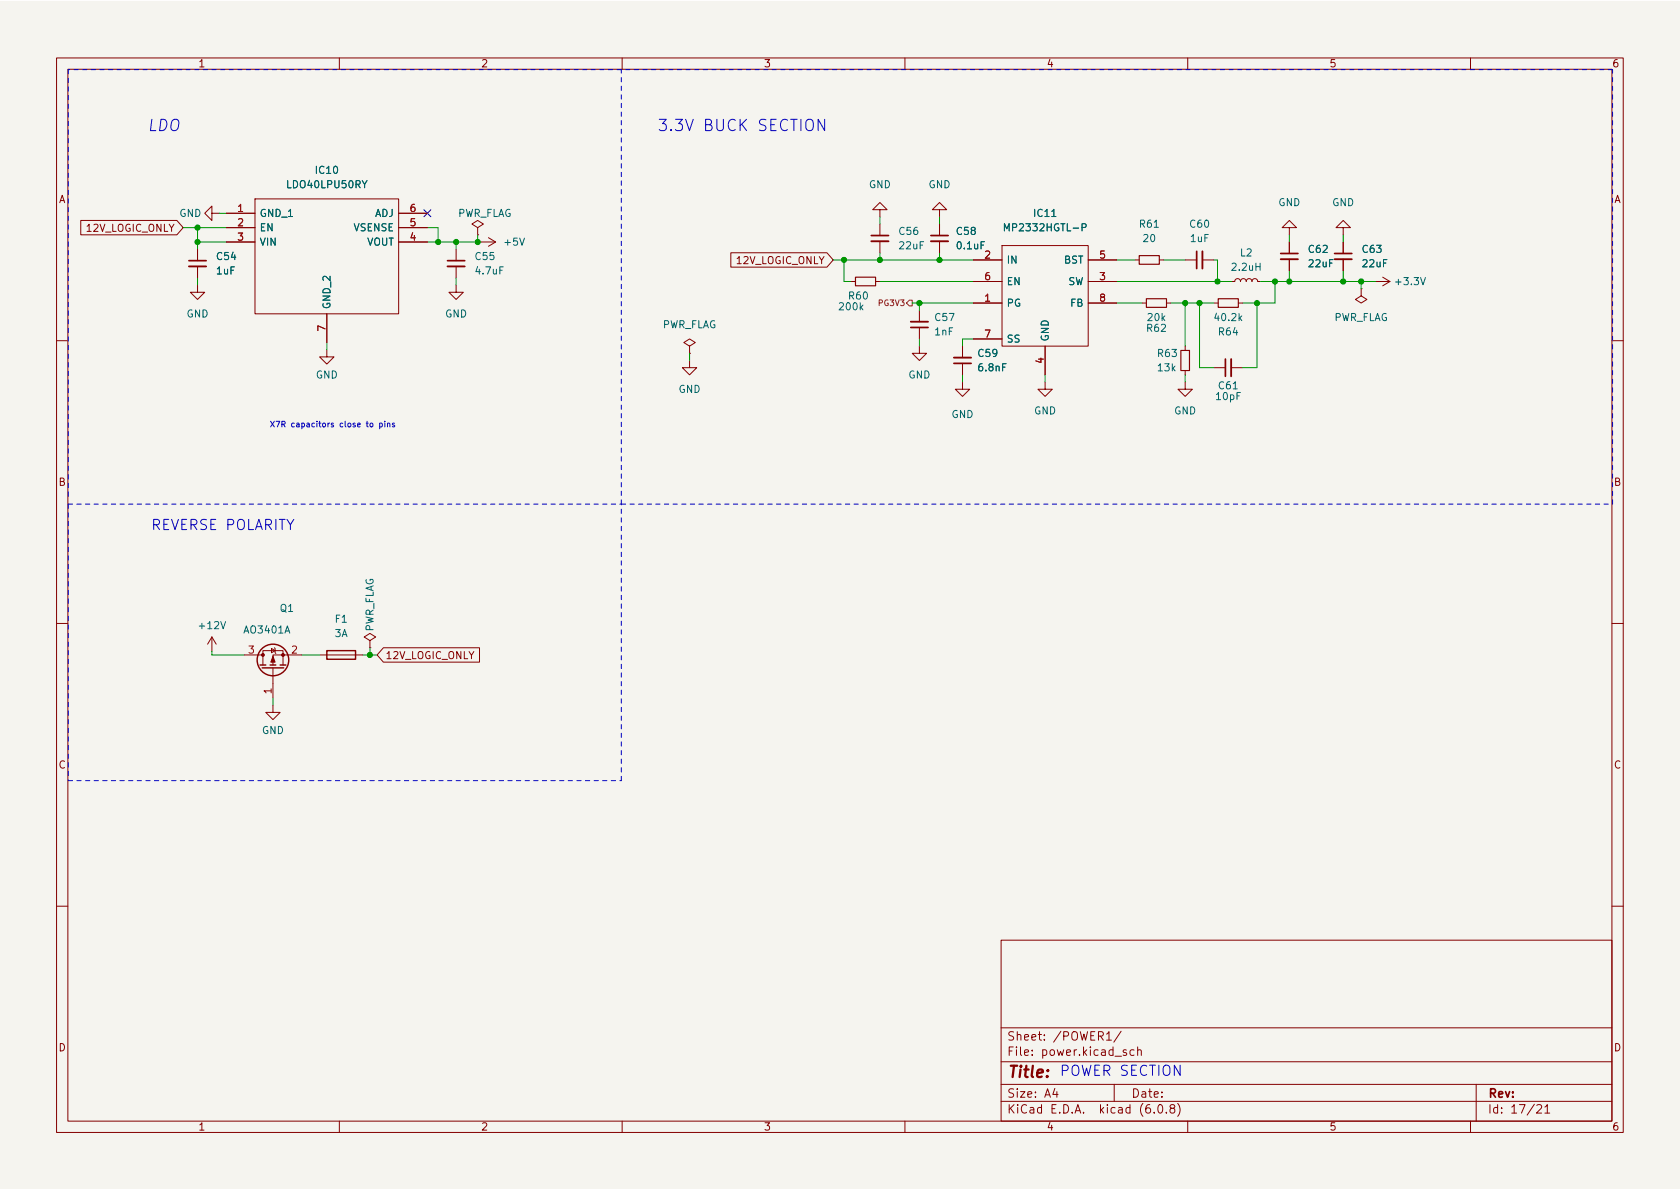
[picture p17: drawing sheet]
<svg xmlns="http://www.w3.org/2000/svg" width="297mm" height="210mm" viewBox="0 0 297 210" stroke-linecap="round" stroke-linejoin="round" font-family="sans-serif">
<defs><g id="words">
<g font-size="2.8" fill="#0000c2">
<text x="26" y="23.2">LDO</text>
<text x="116.2" y="23.2">3.3V BUCK SECTION</text>
</g>
<text font-size="2.8" fill="#840000" x="178" y="190.6">Title:</text>
<g font-size="2.5" fill="#0000c2">
<text x="26.7" y="93.7">REVERSE POLARITY</text>
<text x="187.3" y="190.3">POWER SECTION</text>
</g>
<g font-size="2.1" fill="#840000">
<text x="178" y="184">Sheet: /POWER1/</text>
<text x="178" y="186.7">File: power.kicad_sch</text>
<text x="178" y="196.9">KiCad E.D.A. kicad (6.0.8)</text>
<text x="178" y="194.1">Size: A4</text>
<text x="200" y="194.1">Date:</text>
<text x="263" y="194.1">Rev:</text>
<text x="263" y="196.9">Id: 17/21</text>
</g>
<g font-size="1.8" fill="#840000">
<text x="35" y="11.9">1</text>
<text x="85" y="11.9">2</text>
<text x="135" y="11.9">3</text>
<text x="185" y="11.9">4</text>
<text x="235" y="11.9">5</text>
<text x="285" y="11.9">6</text>
<text x="10.3" y="35.9">A</text>
<text x="285.3" y="35.9">A</text>
<text x="15.3" y="41">12V_LOGIC_ONLY</text>
<text x="130.3" y="46.7">12V_LOGIC_ONLY</text>
<text x="10.3" y="85.9">B</text>
<text x="285.3" y="85.9">B</text>
<text x="68.1" y="116.5">12V_LOGIC_ONLY</text>
<text x="10.3" y="135.9">C</text>
<text x="285.3" y="135.9">C</text>
<text x="10.3" y="185.9">D</text>
<text x="285.3" y="185.9">D</text>
<text x="35" y="199.9">1</text>
<text x="85" y="199.9">2</text>
<text x="135" y="199.9">3</text>
<text x="185" y="199.9">4</text>
<text x="235" y="199.9">5</text>
<text x="285" y="199.9">6</text>
</g>
<g font-size="1.8" fill="#006464">
<text x="51" y="33.3">LDO40LPU50RY</text>
<text x="55.9" y="30.7">IC10</text>
<text x="153.6" y="33.3">GND</text>
<text x="164.2" y="33.3">GND</text>
<text x="31.7" y="38.3">GND</text>
<text x="45.8" y="38.3">GND_1</text>
<text x="45.8" y="40.9">EN</text>
<text x="62.5" y="40.9">VSENSE</text>
<text x="66.2" y="38.3">ADJ</text>
<text x="80.8" y="38.3">PWR_FLAG</text>
<text x="159.1" y="41.5">C56</text>
<text x="169.2" y="41.5">C58</text>
<text x="178.2" y="40.9">MP2332HGTL-P</text>
<text x="182.9" y="38.3">IC11</text>
<text x="201.6" y="40.3">R61</text>
<text x="210.5" y="40.3">C60</text>
<text x="226" y="36.4">GND</text>
<text x="235.5" y="36.4">GND</text>
<text x="38.4" y="46">C54</text>
<text x="45.8" y="43.4">VIN</text>
<text x="64.8" y="43.4">VOUT</text>
<text x="84.1" y="46">C55</text>
<text x="89.3" y="43.4">+5V</text>
<text x="159.1" y="44.1">22uF</text>
<text x="169.3" y="44.1">0.1uF</text>
<text x="177.9" y="46.6">IN</text>
<text x="188.1" y="46.6">BST</text>
<text x="202.2" y="42.8">20</text>
<text x="210.5" y="42.8">1uF</text>
<text x="217.9" y="47.9">2.2uH</text>
<text x="219.3" y="45.3">L2</text>
<text x="231.4" y="44.7">C62</text>
<text x="231.5" y="47.2">22uF</text>
<text x="241" y="44.7">C63</text>
<text x="241" y="47.2">22uF</text>
<text x="38.3" y="48.5">1uF</text>
<text x="84.2" y="48.5">4.7uF</text>
<text x="150.1" y="53">R60</text>
<text x="177.9" y="50.4">EN</text>
<text x="188.8" y="50.4">SW</text>
<text x="247" y="50.4">+3.3V</text>
<text x="33" y="56.1">GND</text>
<text x="58.4" y="54.7" transform="rotate(-90 58.4 54.7)">GND_2</text>
<text x="78.7" y="56.1">GND</text>
<text x="117" y="58">PWR_FLAG</text>
<text x="148.5" y="54.9">200k</text>
<text x="165.3" y="59.3">1nF</text>
<text x="165.4" y="56.8">C57</text>
<text x="177.9" y="54.2">PG</text>
<text x="189.3" y="54.2">FB</text>
<text x="202.8" y="58.7">R62</text>
<text x="203" y="56.8">20k</text>
<text x="215" y="56.8">40.2k</text>
<text x="215.5" y="59.3">R64</text>
<text x="235.7" y="56.8">PWR_FLAG</text>
<text x="173" y="63.1">C59</text>
<text x="173.1" y="65.6">6.8nF</text>
<text x="177.9" y="60.6">SS</text>
<text x="185.4" y="60.4" transform="rotate(-90 185.4 60.4)">GND</text>
<text x="204.8" y="63.1">R63</text>
<text x="204.8" y="65.7">13k</text>
<text x="55.8" y="66.9">GND</text>
<text x="120" y="69.5">GND</text>
<text x="160.6" y="66.9">GND</text>
<text x="215.1" y="70.7">10pF</text>
<text x="215.5" y="68.8">C61</text>
<text x="168.2" y="73.9">GND</text>
<text x="182.8" y="73.3">GND</text>
<text x="207.6" y="73.3">GND</text>
<text x="35.4" y="111.2">+12V</text>
<text x="43.3" y="112">AO3401A</text>
<text x="49.5" y="108.2">Q1</text>
<text x="59.2" y="112.6">3A</text>
<text x="59.3" y="110.1">F1</text>
<text x="66" y="111.9" transform="rotate(-90 66 111.9)">PWR_FLAG</text>
<text x="46.3" y="129.8">GND</text>
</g>
<g font-size="1.8" fill="#a90000">
<text x="42.1" y="37.5">1</text>
<text x="42.1" y="40">2</text>
<text x="72.5" y="40">5</text>
<text x="72.5" y="37.5">6</text>
<text x="42.1" y="42.5">3</text>
<text x="72.5" y="42.5">4</text>
<text x="174.1" y="45.7">2</text>
<text x="194.5" y="45.7">5</text>
<text x="174.1" y="53.3">1</text>
<text x="174.1" y="49.5">6</text>
<text x="194.5" y="49.5">3</text>
<text x="194.5" y="53.3">8</text>
<text x="57.5" y="58.5" transform="rotate(-90 57.5 58.5)">7</text>
<text x="174.1" y="59.7">7</text>
<text x="184.5" y="64.2" transform="rotate(-90 184.5 64.2)">4</text>
<text x="44" y="115.6">3</text>
<text x="51.6" y="115.6">2</text>
<text x="48" y="122.7" transform="rotate(-90 48 122.7)">1</text>
</g>
<text font-size="1.4" fill="#725600" x="155.6" y="54.1">PG3V3</text>
<text font-size="1.4" fill="#0000c2" x="47.6" y="75.5">X7R capacitors close to pins</text>
</g></defs>
<path d="M0 .2h297v210.1h-297z" fill="#f5f4ef" stroke="#f5f4ef" stroke-width=".18"/>
<g fill="none" stroke="#840000" stroke-width=".18">
<path d="M10 10.2h277v190.1h-277zM12 12.2h273v186.1h-273zM60 10.2v2M110 10.2v2M160 10.2v2M210 10.2v2M260 10.2v2M14.3 39h17l1.1 1.3-1.1 1.2h-17zM37.5 37.7v-1.3l-1.3 1.3 1.3 1.3v-1.3h1.2M40 37.7h5.1M45.1 35.2h25.4v20.3h-25.4zM70.5 37.7h5.1"/>
<path d="M155.6 37.1h1.2l-1.2-1.3-1.3 1.3h1.3v1.2M155.6 39.6v2.1M166.1 37.1h1.3l-1.3-1.3-1.3 1.3h1.3v1.2M166.1 39.6v2.1M34.9 50.4v1.3h1.3l-1.3 1.3-1.2-1.3h1.2M34.9 44.1v2M34.9 47.1v2M40 40.3h5.1M40 42.8h5.1M57.8 55.5v5.1M70.5 40.3h5.1M70.5 42.8h5.1"/>
<path d="M80.6 50.4v1.3h1.3l-1.3 1.3-1.2-1.3h1.2M80.6 44.1v2M80.6 47.1v2M84.5 40.3l1-.7-1-.6-1.1 .6 1.1 .7v1.2M84.5 41.5h.1M85.1 42.8h2.5M86.4 42l1.2 .8M87.6 42.8l-1.2 .8M129.2 44.7h17l1.1 1.3-1.1 1.2h-17zM150.5 49.8h.8M154.8 49.8h.8M155.6 42.7v2"/>
<path d="M162.6 54.9v2M162.6 57.9v2M166.1 42.7v2M172.1 49.8h5.1M172.1 53.6h5.1M172.1 46h5.1M172.1 59.9h5.1M177.2 43.4h15.2v17.8h-15.2zM192.4 49.8h5.1M192.4 53.6h5.1M192.4 46h5.1M200.7 46h.7"/>
<path d="M201.9 53.6h.8M205 46h.7M206.2 53.6h.8M209.5 46h2.1M212.6 46h2M214.6 53.6h.8M217.8 49.8h.5l.2-.4 .3-.1 .4 .1 .1 .4 .1-.3 .3-.2 .5 .1 .1 .4 .3-.4 .4-.1 .2 .2 .2 .3 .1-.4 .4-.1 .3 .1 .2 .4h.5M218.9 53.6h.8M228 40.3h1.2l-1.2-1.3-1.3 1.3h1.3v1.2M228 42.8v2M228 45.8v2.1M237.5 40.3h1.3l-1.3-1.3-1.3 1.3h1.3v1.2"/>
<path d="M237.5 42.8v2M237.5 45.8v2.1M240.7 51v1.3l1 .7-1 .6-1.1-.6 1.1-.7M240.7 51h.1M243.2 49.8h2.5M244.5 49l1.2 .8M245.7 49.8l-1.2 .7M10 60.2h2M57.8 61.8v1.3h1.3l-1.3 1.3-1.3-1.3h1.3M121.9 63.7v1.3h1.3l-1.3 1.3-1.3-1.3h1.3M121.9 61.2l1-.6-1-.7-1 .7 1 .6v1.3M121.9 62.5h.1"/>
<path d="M162.6 61.2v1.3h1.2l-1.2 1.2-1.3-1.2h1.3M170.2 67.6v1.2h1.2l-1.2 1.3-1.3-1.3h1.3M170.2 61.2v2M170.2 64.3v2M184.8 67.6v1.2h1.3l-1.3 1.3-1.3-1.3h1.3M184.8 61.2v5.1M209.5 67.6v1.2h1.3l-1.3 1.3-1.2-1.3h1.2M209.5 61.2v.8M209.5 65.5v.8M214.6 65h2.1M217.7 65h2M285 60.2h2"/>
<path d="M10 110.2h2M37.5 112.6l-.8 1.3M37.5 112.6v2.6M37.5 112.6l.7 1.3M43.2 115.8h3.3M46.5 117.6v-2.5h3.5v2.5M48 114.7l.6 .4-.6 .3zM48.3 118.1v5.3M48.5 114.5l.1 .2v.7l.2 .2M53.3 115.8h-5v1.8M56.5 115.8h7.6M65.4 113.3l1-.7-1-.6-1 .6 1 .7v1.2"/>
<path d="M65.4 114.5h.1M67.8 114.5h17v2.6h-17l-1.1-1.3zM285 110.2h2M48.3 124.7v1.3h1.2l-1.2 1.2-1.3-1.2h1.3M10 160.2h2M177 166.3h108v32h-108zM285 160.2h2M60 198.3v2M110 198.3v2M160 198.3v2M177 194.8h108M177 191.8h108"/>
<path d="M177 187.8h108M177 181.8h108M186.5 192.5l-.4 1h1M186.9 193v1M195.6 182.9l.5-.5v1.5M195.6 183.9h.9M197 191.8v3M198.2 182.4l-1.3 1.9M199.1 185.7l-.3-.1-.2 .2v.3l.5 .1v.4h-.5M200.5 185.7l-.4-.1-.3 .3v.4l.1 .3h.6M201.1 185.8l.3-.2 .3 .1 .1 .9M201.1 185.1v1.5"/>
<path d="M204.1 196.7v.1M204.9 195.4l.2-.1a.81 .81 0 0 1 .6 .7 .81 .81 0 0 1-.3 .8h-.2a.81 .81 0 0 1-.6-.6 .81 .81 0 0 1 .3-.8zM206.2 196.7v.1M207.1 196l-.2-.3v-.2l.2-.2 .5 .1 .1 .2-.1 .2-.6 .2-.1 .3v.4l.2 .1h.5l.1-.3-.1-.4-.2-.1M208.2 195.1a1.72 1.72 0 0 1 0 2.3M210 198.3v2M260 198.3v2M261 191.8v6.5M271.7 195.5l.6-.2 .2 .2 .1 .3-.9 1h.9M273.1 195.8l.5-.5v1.5M273.1 196.8h.9"/>
</g>
<path d="M33.4 47.1h3M79.1 47.1h3.1M154.1 42.7h3M161 56.9h3.1M164.6 42.7h3M212.6 44.4v3.1M226.4 45.8h3.1M236 45.8h3M168.7 63.2h3M217.7 63.5v3" fill="none" stroke="#840000" stroke-width=".33"/>
<path d="M33.4 46.1h3M79.1 46.1h3.1M154.1 41.7h3M161 57.9h3.1M164.6 41.7h3M211.6 44.4v3.1M226.4 44.8h3.1M236 44.8h3M168.7 64.3h3M216.7 63.5v3" fill="none" stroke="#840000" stroke-width=".3"/>
<path d="M151.3 49h3.5v1.5h-3.5zM201.4 45.2h3.6v1.5h-3.6zM202.7 52.8h3.5v1.6h-3.5zM215.4 52.8h3.5v1.6h-3.5zM208.8 62h1.5v3.5h-1.5z" fill="none" stroke="#840000" stroke-width=".2"/>
<g fill="none" stroke="#840000" stroke-width=".25">
<path d="M46 117.6h1M46.4 118.1h3.8M47.8 117.6h1M49.5 117.6h1M57.8 115.1h5.1v1.5h-5.1z"/>
<circle cx="48.3" cy="116.7" r="2.79"/>
</g>
<g fill="#840000" stroke="#840000" stroke-width=".18">
<path d="M48.3 116.1l.3 1h-.7z"/>
<circle cx="50" cy="115.8" r=".25"/>
<circle cx="46.5" cy="115.8" r=".25"/>
</g>
<path d="M177.6 40.8v-1.2l.4 .9 .4-.9v1.2M191.3 40.2h.6l.1-.2v-.3l-.7-.1v1.2" fill="none" stroke="#006464" stroke-width=".18"/>
<path d="M160.8 53.1h.5v1h-.5l-.5-.5z" fill="none" stroke="#725600" stroke-width=".18"/>
<path d="M145.8 21.1v2l-1.1-2v2M65.5 74.9l.1-.1 .3 .1-.1 .5h-.3zM67.1 74.9l.3-.1 .2 .2-.1 .4h-.4M67.1 74.8v1M68 74.5v.1M68 74.8v.7M68.5 74.9h.4v.6M68.5 74.8v.7M69.7 74.9l-.2-.1-.1 .2v.1l.3 .1v.2h-.3" fill="none" stroke="#0000c2" stroke-width=".18"/>
<path d="M12.1 12.3v76.2M109.9 12.3h-97.8M285.1 12.3h-175.2M12.1 89.1v48.9M12.1 89.1h97.8M109.9 89.1v-76.8M109.9 89.1h175.2M285.1 89.1v-76.8M12.1 138h97.8M109.9 138v-48.9" fill="none" stroke="#0000c2" stroke-width=".18" stroke-dasharray=".8 .8"/>
<g fill="none" stroke="#009600" stroke-width=".18">
<path d="M38.7 37.7h1.3M155.6 38.3v1.3M166.1 38.3v1.3M32.4 40.3h7.6M34.9 40.3v3.8M34.9 49.1v1.3M34.9 42.8h5.1M75.6 40.3h1.9v2.5M75.6 42.8h9.5M80.6 42.8v1.3M80.6 49.1v1.3M84.5 41.5v1.3"/>
<path d="M147.3 46h24.8M149.2 46v3.8h1.3M155.6 49.8h16.5M155.6 44.7v1.3M161.3 53.6h10.8M162.6 53.6v1.3M162.6 59.9v1.3M166.1 44.7v1.3M172.1 59.9h-1.9v1.3M197.5 49.8h20.3M197.5 53.6h4.4M197.5 46h3.2"/>
<path d="M205.7 46h3.8M207 53.6h7.6M209.5 53.6v7.6M212.1 53.6v11.4h2.5M214.6 46h.7v3.8M222.2 53.6v11.4h-2.5M222.9 49.8h20.3M225.4 49.8v3.8h-5.7M228 41.5v1.3M228 47.9v1.9M237.5 41.5v1.3M237.5 47.9v1.9"/>
<path d="M240.7 49.8v1.2M57.8 60.6v1.2M121.9 62.5v1.2M170.2 66.3v1.3M184.8 66.3v1.3M209.5 66.3v1.3M37.5 115.2v.6h5.7M53.3 115.8h3.2M64.1 115.8h2.6M65.4 114.5v1.3M48.3 123.4v1.3"/>
</g>
<path d="M75 37.1l1.2 1.2M76.2 37.1l-1.2 1.2" fill="none" stroke="#000084" stroke-width=".18"/>
<g fill="#009600" stroke="#009600" stroke-width=".18">
<circle cx="209.5" cy="53.6" r=".46"/>
<circle cx="65.4" cy="115.8" r=".46"/>
<circle cx="34.9" cy="42.8" r=".46"/>
<circle cx="34.9" cy="40.3" r=".46"/>
<circle cx="228" cy="49.8" r=".46"/>
<circle cx="222.2" cy="53.6" r=".46"/>
<circle cx="225.4" cy="49.8" r=".46"/>
<circle cx="240.7" cy="49.8" r=".46"/>
<circle cx="237.5" cy="49.8" r=".46"/>
<circle cx="215.3" cy="49.8" r=".46"/>
<circle cx="212.1" cy="53.6" r=".46"/>
<circle cx="84.5" cy="42.8" r=".46"/>
<circle cx="77.5" cy="42.8" r=".46"/>
<circle cx="80.6" cy="42.8" r=".46"/>
<circle cx="149.2" cy="46" r=".46"/>
<circle cx="166.1" cy="46" r=".46"/>
<circle cx="162.6" cy="53.6" r=".46"/>
<circle cx="155.6" cy="46" r=".46"/>
</g>
<use href="#words"/>
</svg>
